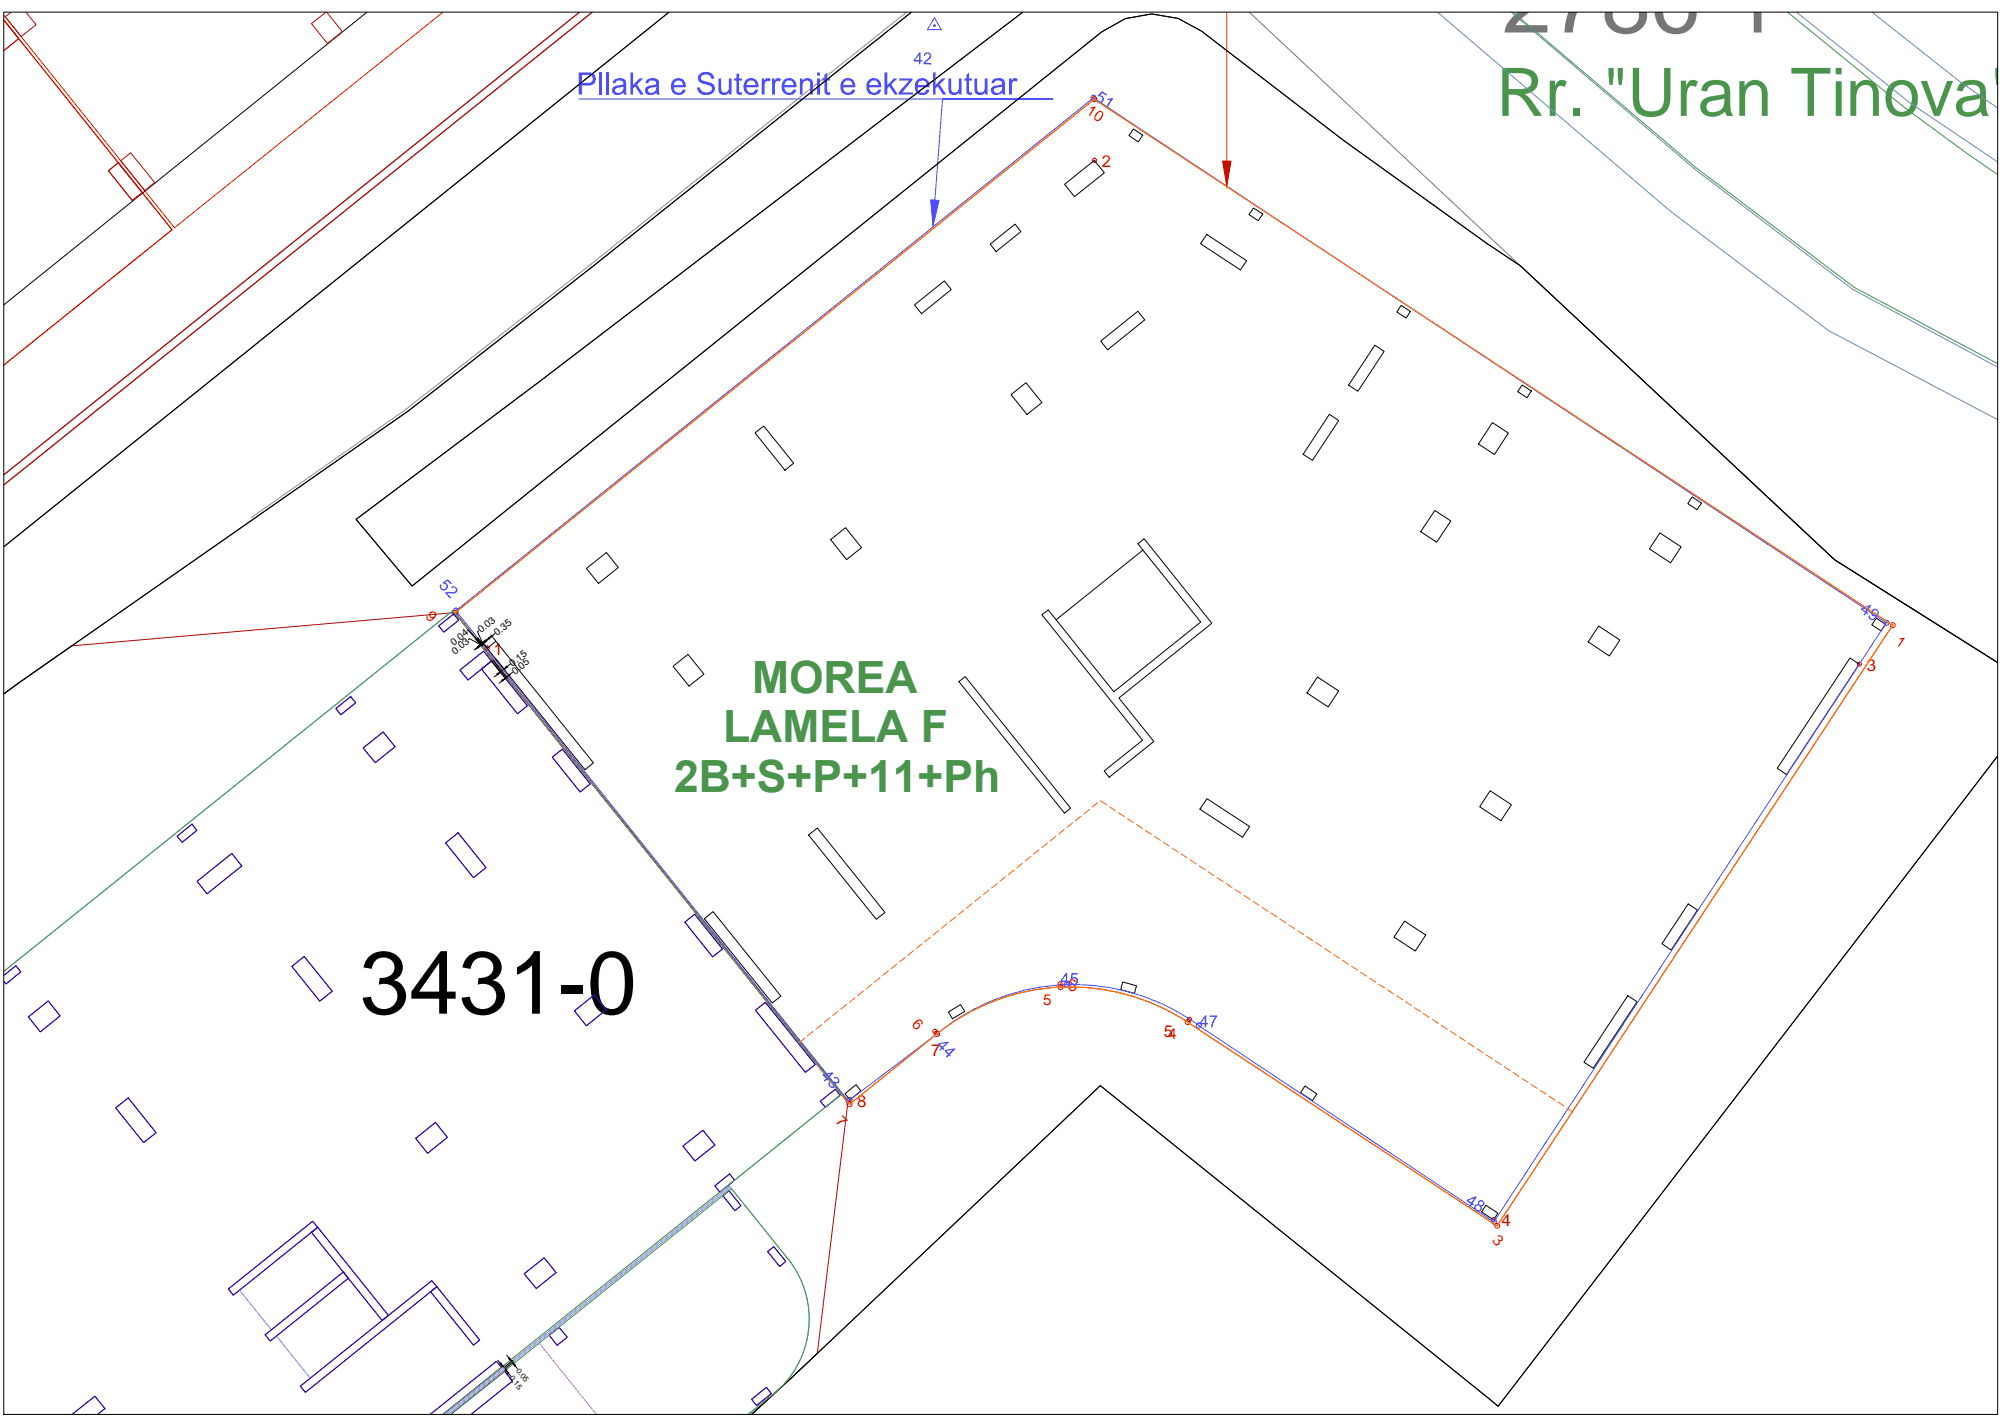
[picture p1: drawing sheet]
<svg xmlns="http://www.w3.org/2000/svg" width="420mm" height="297mm" viewBox="0 0 420 297" stroke-linecap="round" stroke-linejoin="round" font-family="sans-serif">
<defs><g id="words">
<text font-size="18.6" fill="#767676" x="314.8" y="6.8">2786-1</text>
<text font-size="18.6" x="75.4" y="212.3">3431-0</text>
<text font-size="14" fill="#4a954a" x="313.6" y="24.3">Rr. &quot;Uran Tinova&quot;</text>
<g font-size="9.3" fill="#4a954a">
<text x="157.6" y="145.1">MOREA</text>
<text x="151.5" y="155.5">LAMELA F</text>
<text x="141.3" y="166">2B+S+P+11+Ph</text>
</g>
<g font-size="3.5" fill="#f00">
<text x="230.9" y="35">2</text>
<text x="103.4" y="137.2">1</text>
<text x="391.2" y="140.5">3</text>
<text x="223.8" y="207.6">6</text>
<text x="195.1" y="221.2">7</text>
<text x="243.9" y="217.2">54</text>
<text x="179.6" y="231.8">8</text>
<text x="314.6" y="256.9">4</text>
</g>
<g font-size="3.2" fill="#f00">
<text x="227.4" y="23.7" transform="rotate(33 227.4 23.7)">10</text>
<text x="89" y="129.2" transform="rotate(44 89 129.2)">9</text>
<text x="397" y="135" transform="rotate(33 397 135)">1</text>
<text x="190.9" y="214.7" transform="rotate(44 190.9 214.7)">6</text>
<text x="218.6" y="210.6">5</text>
<text x="174.9" y="235" transform="rotate(45 174.9 235)">7</text>
<text x="312.5" y="260" transform="rotate(45 312.5 260)">3</text>
</g>
<g font-size="2.1">
<text x="95.1" y="135.3" transform="rotate(-39 95.1 135.3)">0.04</text>
<text x="95.4" y="137.1" transform="rotate(-39 95.4 137.1)">0.03</text>
<text x="100.8" y="132.7" transform="rotate(-39 100.8 132.7)">0.03</text>
<text x="104.2" y="133.3" transform="rotate(-39 104.2 133.3)">0.35</text>
<text x="107.4" y="139.7" transform="rotate(-38 107.4 139.7)">0.15</text>
<text x="107.9" y="141.4" transform="rotate(-39 107.9 141.4)">0.05</text>
</g>
<g font-size="1.6">
<text x="108.1" y="287.2" transform="rotate(51 108.1 287.2)">0.05</text>
<text x="106.7" y="288.7" transform="rotate(51 106.7 288.7)">0.15</text>
</g>
</g></defs>
<!-- layer: Morea 4 - themeli|A - Shtyllat_Pen_No__20 -->
<g fill="none" stroke="#f00" stroke-width=".21">
<path d="M91.9 131.1l3.2-2.5 1 1.3-3.1 2.5zM70.4 148.4l3.1-2.5 1 1.3-3.1 2.5zM76.1 156.7l4.2-3.4 2.5 3.1-4.2 3.4zM96.4 140.4l4.9-4 1.7 2.1-4.9 4zM100.9 140.2l2.1-1.7 7.5 9.3-2.1 1.7zM115.7 158.6l2.1-1.7 5.9 7.3-2.1 1.7zM37.1 175.2l3.1-2.6 1.1 1.3-3.1 2.5zM93.4 176.6l2.6-2.1 5.8 7.2-2.6 2.2zM41.3 184.6l7.3-5.8 2.1 2.6-7.3 5.8zM143.5 193.2l2.1-1.7 5.8 7.3-2.1 1.6zM.8 204.3l2.5-2 1 1.3-3 2.5-.5-.5M6 213l4.1-3.3 2.5 3.1-4.1 3.4z"/>
<path d="M61.2 202.4l2.5-2 5.9 7.2-2.6 2.1zM120.4 211.8l4.1-3.4 2.5 3.1-4.1 3.4zM158.3 211.6l2.1-1.6 10.4 13-2 1.6zM24.2 232.1l2.7-2.1 5.8 7.3-2.6 2.1zM87.1 238.5l4.2-3.4 2.5 3.2-4.2 3.3zM171.9 230.7l3.1-2.5 1.1 1.2-3.1 2.5zM65.3 258.1l1.3-1 14.8 18.4-1.3 1.1zM143.1 240.1l4.2-3.3 2.5 3.1-4.2 3.3zM149.8 248.4l3.1-2.5 1.1 1.3-3.2 2.5zM151.5 250.5l1.3-1.1 2.5 3.2-1.3 1zM47.9 270l17.6-14.2 1.1 1.3-17.7 14.2zM55.6 279.6l16.4-13.2 1 1.4-16.4 13.1z"/>
<path d="M90.2 270.6l1.4-1.1 8.9 11.2-1.3 1.1zM109.8 266.8l4.2-3.3 2.5 3.1-4.1 3.3zM115.1 279.7l2.1-1.7 1.7 2.1-2.2 1.7zM160.9 262.2l1.3-1 2.5 3-1.3 1.1zM15.1 296.2l4.8-3.7 2.1 2.6-1.5 1.1M62.9 290.4l27.6-22.1 1.1 1.2-27.6 22.2zM90.2 296.2l13.8-11 1.1 1.2-12.2 9.8M94.5 296.2l11.2-9 1.7 2.1-8.7 6.9M157.5 293.1l3.1-2.5 1.1 1.3-3.2 2.5z"/>
</g>
<!-- layer: Morea 4 - themeli|A - Akset_Pen_No__8 -->
<path d="M.8 145.3l14.2-10 80.4-7 82.3 102.4-6.4 52.8-13.7 12.7" fill="none" stroke="#a80f02" stroke-width=".21"/>
<path d="M170.8 223l5.3 6.4-71 57" fill="none" stroke="#fc9" stroke-width=".21"/>
<!-- layer: Morea 4 - themeli|A - Themeli_Pen_No__25 -->
<path d="M.8 203.5l93.4-75 1.1-.1 81 100.8-23.6 19 .2 .3-59.5 47.7M50.2 270.3l6.7 8.3M57.9 279.9l7.1 8.8M165.2 263.8l-12.1-15-59.2 47.4M165.2 263.8a20.2 20.2 0 0 1-3.3 28.4M161.9 292.2l-4.9 4" fill="none" stroke="#40a5ff" stroke-width=".21"/>
<!-- layer: Planet-ekzekutimit-morea-Kolollt|Parcela Fqinje -->
<path d="M261.8 2.6l122.7 114.7 34.1 21.5-34.1-21.5-19.7-18.4" fill="none" stroke="#767676" stroke-width=".21"/>
<path d="M189.9 2.6l-66.3 52.9-38.9 30.5-32.1 22.5" fill="none" stroke="#dcdcdc" stroke-width=".21"/>
<path d="M189.9 2.6l-66.3 52.9-38.9 30.5-32.1 22.5" fill="none" stroke="#989898" stroke-width=".21"/>
<path d="M320.4 18.5h.1" fill="none" stroke="#aaa" stroke-width=".21"/>
<!-- layer: Planet-ekzekutimit-morea-Kolollt|urbanizem pikat v2 -->
<g fill="none" stroke="#f00" stroke-width=".21">
<path d="M229.3 33.6h.1M102.1 135.8h.1M389.6 139.1h.1M195.9 216.1h.1M222.2 206.1h.1M249.2 213.6h.1M178.1 230.4h.1M313 255.5h.1"/>
<circle cx="229.4" cy="33.6" r=".44"/>
<circle cx="102.1" cy="135.7" r=".44"/>
<circle cx="389.6" cy="139.1" r=".44"/>
<circle cx="195.9" cy="216" r=".44"/>
<circle cx="222.2" cy="206.1" r=".44"/>
<circle cx="249.3" cy="213.6" r=".44"/>
<circle cx="178.1" cy="230.4" r=".44"/>
<circle cx="313" cy="255.5" r=".44"/>
</g>
<!-- layer: Planet-ekzekutimit-morea-Kolollt|suterrn projekt -->
<path d="M222.2 206.8a44.7 44.7 0 0 0-25.9 9.8l-18.3 14.8-82.7-103 134-107.6 167.3 110.2-82.9 125.8-64.8-42.7M222.2 206.8a44.6 44.6 0 0 1 26.7 7.3" fill="none" stroke="#f00" stroke-width=".21"/>
<!-- layer: Planet-ekzekutimit-morea-Kolollt|Parcela Baze -->
<path d="M140.2 2.6l-139.4 111.9" fill="none" stroke="#000" stroke-width=".21"/>
<!-- layer: Planet-ekzekutimit-morea-Kolollt|A - Shtyllat_Pen_No__20 -->
<g fill="none" stroke="#000" stroke-width=".21">
<path d="M223.1 38.6l6.2-5 2.1 2.6-6.2 5zM237.5 27l2 1.3-1 1.4-1.9-1.3zM207.5 51.1l5.2-4.2 1.2 1.6-5.2 4.2zM252.9 49.1l8.3 5.5-1.2 2-8.4-5.5zM262.7 43.6l1.9 1.2-.9 1.4-2-1.2zM191.6 63.9l6.3-5.1 1.4 1.9-6.2 5zM230.7 71.5l7.7-6.3 1.5 1.8-7.8 6.3zM288.1 72.3l2 1.3-5.5 8.4-2-1.3zM293.6 64l2 1.2-.9 1.4-2-1.2zM158.2 90.7l1.8-1.5 6.3 7.8-1.8 1.5zM211.9 82.7l3.1-2.5 3.3 4.1-3.1 2.5zM278.6 86.8l1.9 1.3-5.5 8.3-1.9-1.2z"/>
<path d="M312.7 88.5l3.4 2.2-2.9 4.5-3.4-2.2zM319 80.6l1.9 1.3-.9 1.4-2-1.3zM122.9 119.1l4.2-3.4 2.5 3.2-4.2 3.3zM174.1 113l3.1-2.5 3.3 4.2-3.1 2.5zM239.5 115.2l-18.2 14.6M300.7 106.9l3.3 2.2-2.9 4.5-3.4-2.2zM347.8 111.6l4.5 3-2.2 3.3-4.5-2.9zM354.6 104.1l2 1.3-1 1.4-1.9-1.3zM102.1 135.8l1.8-1.5 20.5 25.5-1.8 1.4zM141 139.6l3.2-2.5 3.3 4.1-3.1 2.5zM218.3 128.8l1.4-1 13.7 17.1 18.2-14.6-13.2-16.4 1.4-1 14.1 17.7-19.4 15.6 7.3 9.1-9.4 7.5-1-1.3 8-6.4zM335 131.1l4.5 3-2.2 3.3-4.5-2.9z"/>
<path d="M387.7 137.8l1.9 1.3-15.2 23.2-2-1.3zM393.2 129.5l1.9 1.3-.9 1.4-2-1.3zM200.9 142.8l1.4-1.1 22.1 27.6-1.3 1zM276.1 141.8l4.4 2.9-2.2 3.4-4.4-2.9zM169.4 174.9l1.9-1.5 14.1 17.7-1.8 1.5zM252.9 167.3l9 5.8-1.5 2.3-9-5.9zM312.3 165.7l4.4 2.9-2.2 3.3-4.4-2.9zM147.6 192.4l1.8-1.4 14.2 17.7-1.8 1.4zM294.3 193l4.5 2.9-2.2 3.3-4.5-2.9zM353.8 189.4l1.9 1.2-5.5 8.4-1.9-1.3zM198.7 212l2.6-1.6 .9 1.5-2.6 1.5zM235.3 205.7l2.9 .8-.5 1.6-2.8-.8z"/>
<path d="M341.1 208.6l2 1.2-9.2 14-2-1.3zM177.1 229.1l2.3-1.9 1 1.3-2.3 1.9zM273.5 227.5l2.5 1.7-1 1.3-2.5-1.6zM311.4 252.5l2.5 1.6-.9 1.4-2.5-1.6z"/>
</g>
<!-- layer: Planet-ekzekutimit-morea-Kolollt|parcela -->
<path d="M191 2.6l-66.3 52.9-39 30.5-84.9 59.3M214.3 2.6l-101.1 77.2-38.6 29 11.7 14 144.6-116.2 4.9-2.7 5.5-1 5.6 1 4.9 2.6 29.5 22.8 30.3 21.7 7 4.7 65.9 61.6 34.1 21.5M418.6 158.4l-104.7 136.2-83.3-67.2-64.8 61.3-8.2 7.5" fill="none" stroke="#000" stroke-width=".21"/>
<!-- layer: Planet-ekzekutimit-morea-Kolollt|ekzek-suterrn-pikat -->
<g fill="none" stroke="#4d4dff" stroke-width=".21">
<path d="M195.8 3.7l1.5 2.5h-3z"/>
<circle cx="195.8" cy="5.4" r=".19"/>
</g>
<g fill="#4d4dff">
<path d="M193.8 11.1l.7-.1 .6 .3v.8l-1.2 1.1h1.2v.3h-1.6l.1-.5 1.1-.9 .1-.4-.1-.4-.2-.1-.5 .1-.1 .4h-.3z"/>
<path d="M192.6 11h.3v1.6h.3v.3h-.3v.6h-.3v-.6h-1.1v-.3zM192.6 11.5l-.8 1.1h.8z"/>
</g>
<g fill="none" stroke="#4d4dff" stroke-width=".21">
<path d="M177.8 230.6h.1"/>
<circle cx="177.8" cy="230.6" r=".53"/>
</g>
<g fill="#4d4dff">
<path d="M173.8 226.6l.3 .2-.2 .3 .1 .3 .4 .2 .3-.1 .2-.2v-.4l-.3-.2 .2-.2 .4 .2a.42 .42 0 0 0 .4-.6 .42 .42 0 0 0-.7-.1l-.2-.3 .2-.1 .7 .1 .3 .4v.5l-.3 .3h-.5l.1 .5-.4 .4-.6 .1-.5-.4-.1-.5z"/>
<path d="M172.3 225.2l.2-.2 2-.4 .2 .2-1.2 1.1 .2 .3-.1 .2-.3-.3-.4 .5-.2-.2 .4-.5zM172.7 225.2l.6 .5 .8-.7z"/>
</g>
<g fill="none" stroke="#4d4dff" stroke-width=".21">
<path d="M196.3 216.6h.1"/>
<circle cx="196.3" cy="216.6" r=".53"/>
</g>
<g fill="#4d4dff">
<path d="M196.5 218.7l.2-.2 2-.3 .1 .2-1.1 1.1 .2 .3-.2 .2-.2-.3-.5 .4-.2-.2 .5-.4zM196.9 218.7l.6 .6 .8-.8z"/>
<path d="M197.9 220.1l.2-.2 2-.3 .1 .2-1.2 1.1 .3 .2-.2 .2-.2-.2-.5 .4-.2-.2 .5-.4zM198.3 220.1l.5 .6 .8-.8z"/>
</g>
<g fill="none" stroke="#4d4dff" stroke-width=".21">
<path d="M223.5 206.3h.1"/>
<circle cx="223.5" cy="206.3" r=".53"/>
</g>
<g fill="#4d4dff">
<path d="M224.6 203.8l1.2 .1v.3l-1-.1-.1 .7 .7-.1 .4 .3 .1 .7-.4 .6h-.7l-.5-.4v-.2h.3l.1 .3 .5 .1 .3-.2 .1-.3-.1-.5-.3-.2-.8 .2z"/>
<path d="M223.4 203.8h.2v1.6h.4v.3h-.4v.6h-.3v-.6h-1.1v-.3zM223.3 204.3l-.8 1.1h.8z"/>
</g>
<g fill="none" stroke="#4d4dff" stroke-width=".21">
<path d="M251.2 214.8h.1"/>
<circle cx="251.2" cy="214.8" r=".53"/>
</g>
<g fill="#4d4dff">
<path d="M253.5 212.7h1.6v.3l-.7 1.1-.3 1.1h-.3l.1-.6 .4-1 .4-.6h-1.2z"/>
<path d="M252.5 212.7h.3v1.6h.3v.3h-.3v.6h-.3v-.6h-1.1v-.3zM252.5 213.2l-.8 1.1h.8z"/>
</g>
<g fill="none" stroke="#4d4dff" stroke-width=".21">
<path d="M313 255.9h.1"/>
<circle cx="313.1" cy="255.9" r=".53"/>
</g>
<g fill="#4d4dff">
<path d="M307.5 251.3l1.8-.7 .2 .1-.9 1.4 .3 .2-.2 .2-.2-.2-.4 .5-.2-.2 .3-.5-.9-.6zM307.7 251.5l.6 .4 .7-.9z"/>
<path d="M309.8 251.6l.4-.2h.4l.4 .3 .1 .5-.2 .4-.5 .1 .1 .6-.2 .3-.7 .2-.6-.4-.1-.6 .3-.5h.6l-.1-.2zM310 252a.4 .4 0 0 0 .8 0 .4 .4 0 0 0-.8 0zM309.2 253a.51 .51 0 0 0 1 0 .51 .51 0 0 0-1 0z"/>
</g>
<g fill="none" stroke="#4d4dff" stroke-width=".21">
<path d="M395.3 130.5h.1"/>
<circle cx="395.3" cy="130.5" r=".53"/>
</g>
<g fill="#4d4dff">
<path d="M390.1 127.5l1.9-.8 .1 .2-.9 1.3 .3 .2-.1 .3-.3-.3-.3 .5-.3-.1 .3-.5-.9-.6zM390.3 127.6l.7 .5 .6-1z"/>
<path d="M392.4 127.7l.4-.2 .4 .1 .4 .3 .1 .5-.3 .7-.4 .5-.4 .3h-.5l-.5-.5 .1-.5 .2 .1v.3l.3 .3 .4-.1 .5-.4-.7-.1-.3-.4v-.5zM392.4 128.3a.53 .53 0 0 0 1 0 .53 .53 0 0 0-1 0z"/>
</g>
<g fill="none" stroke="#4d4dff" stroke-width=".21">
<path d="M229.1 20.5h.1"/>
<circle cx="229.2" cy="20.5" r=".53"/>
</g>
<g fill="#4d4dff">
<path d="M230.9 19.1l1.1 .7-.2 .2-.8-.5-.5 .5 .6 .2 .2 .4v.4l-.6 .6h-.5l-.5-.4-.1-.6 .1-.2 .3 .2-.1 .4 .3 .3 .6-.1 .2-.3-.1-.5-.9-.3z"/>
<path d="M232.2 20.6l.5 .1 .4-.2 .2 .1-1.4 2.1-.2-.2 1-1.6h-.7z"/>
</g>
<g fill="none" stroke="#4d4dff" stroke-width=".21">
<path d="M95.5 127.9h.1"/>
<circle cx="95.6" cy="127.9" r=".53"/>
</g>
<g fill="#4d4dff">
<path d="M92.3 122.4l.3 .2-.2 .2 .1 .4 .6 .2 .4-.3 .1-.4-.2-.3-.5-.1-.2-.3 1.1-.7 .9 .9-.2 .2-.7-.7-.6 .4 .4 .1 .3 .4-.1 .7-.6 .4h-.4l-.5-.4-.2-.6z"/>
<path d="M93.2 124.2l.4-.2h1.8l.2-.3-.2-.5-.4-.1-.3 .1-.2-.2 .4-.2 .5 .1 .4 .5v.5l-.4 .4h-1.7l.9 .9-.3 .2z"/>
</g>
<!-- layer: Planet-ekzekutimit-morea-Kolollt|ekzek-suterrn -->
<path d="M251.2 214.8a44.7 44.7 0 0 0-54.8 1.8l-18.6 14-82.3-102.7 133.6-107.4 166.2 110-82.3 125.4-61.8-41.1" fill="none" stroke="#4d4dff" stroke-width=".21"/>
<g fill="#4d4dff">
<path d="M125.5 15.2h.6v4.6h-.6z"/>
<path d="M127 15.2h.6v4.6h-.6z"/>
<path d="M132.1 15.2h.6v2.6l1.3-1.4h.8l-1.3 1.3 1.4 2.1h-.7l-1.1-1.7-.4 .4v1.3h-.6z"/>
<path d="M146.6 15.5l.8-.4 1.2 .1 .8 .5 .3 .8h-.6l-.2-.5-.5-.3h-.9a.66 .66 0 0 0-.6 .7 .66 .66 0 0 0 .7 .6l1.2 .3 .8 .5 .2 .5-.2 .9-.6 .5-1.4 .2-.9-.3-.5-.8-.1-.5h.6l.1 .5 .4 .4 .6 .1h.6a.74 .74 0 0 0 .8-.8 .74 .74 0 0 0-.8-.7l-1.5-.4-.4-.4-.3-.7z"/>
<path d="M150.6 16.4h.5l.1 2.2a.82 .82 0 0 0 .9 .8 .82 .82 0 0 0 .6-1.2v-1.8h.6v3.4h-.5v-.5l-.7 .6h-.7a1.04 1.04 0 0 1-.8-1.4z"/>
<path d="M154.3 15.6l.6-.3v1.1h.5v.5h-.5v2.2l.2 .2h.3l.1 .5-.5 .1a.73 .73 0 0 1-.7-1.1v-1.9h-.4v-.5h.4z"/>
<path d="M159.6 16.4h.5v.6l.6-.6h.5l.3 .2-.2 .5a.71 .71 0 0 0-.9 0 .71 .71 0 0 0-.2 .8v1.9h-.6z"/>
<path d="M161.8 16.4h.5v.6a.79 .79 0 0 1 1.3-.4l-.2 .5a.71 .71 0 0 0-.8 0 .71 .71 0 0 0-.2 .8v1.9h-.6z"/>
<path d="M167.6 16.4h.5v.5l.2-.2 .6-.3h.6l.6 .3 .2 .5v2.6h-.5v-2.2a.83 .83 0 0 0-1-.7 .83 .83 0 0 0-.6 1.1v1.8h-.6z"/>
<path d="M172.8 15.6l.5-.3v1.1h.6v.5h-.6v2.2l.2 .2h.4l.1 .5-.3 .1a.77 .77 0 0 1-.9-1.1v-1.9h-.4v-.5h.4z"/>
<path d="M185.4 15.2h.6v2.6l1.3-1.4h.7l-1.2 1.3 1.4 2.1h-.7l-1.2-1.7-.3 .4v1.3h-.6z"/>
<path d="M188.5 16.4h2.7v.4l-2.2 2.5h2.3v.5h-3v-.5l2.2-2.4h-2z"/>
<path d="M195.5 15.2h.6v2.6l1.3-1.4h.8l-1.3 1.3 1.4 2.1h-.7l-1.1-1.7-.4 .4v1.3h-.6z"/>
<path d="M198.7 16.4h.6v2.1a.83 .83 0 0 0 1 .9 .83 .83 0 0 0 .6-1.1v-1.9h.6v3.4h-.5v-.5l-.7 .6-.9-.1a1.21 1.21 0 0 1-.7-1.3z"/>
<path d="M202.5 15.6l.6-.3v1.1h.6v.5h-.6v2.2l.1 .2h.5v.5l-.3 .1a.77 .77 0 0 1-.9-1.1v-1.9h-.4v-.5h.4z"/>
<path d="M204.2 16.4h.6v2.2a.82 .82 0 0 0 1 .8 .82 .82 0 0 0 .6-1.2v-1.8h.6v3.4h-.6v-.5l-.6 .6h-.8a1.04 1.04 0 0 1-.8-1.4z"/>
<path d="M211.4 16.4h.6v.6a.79 .79 0 0 1 1.3-.4l-.2 .5a.71 .71 0 0 0-.9 0 .71 .71 0 0 0-.2 .8v1.9h-.6z"/>
<path d="M121.3 15.2l2.8 .1 .5 .4 .3 .7-.2 .9-.5 .4-.5 .2h-1.8v1.9h-.6zM121.9 15.7v1.7h1.5a.85 .85 0 0 0 .8-1.1 .85 .85 0 0 0-1.1-.6z"/>
<path d="M128.7 16.7l.8-.3h.8l.7 .4 .2 .6v2l.2 .4h-.6l-.1-.4-1 .5h-.8l-.4-.3-.2-.6 .1-.6 .6-.4 1-.2a.5 .5 0 0 0 .6-.4 .5 .5 0 0 0-.5-.6h-.2a.75 .75 0 0 0-1 .7l-.5-.1zM129 18.6a.68 .68 0 0 0 .2 .8 .68 .68 0 0 0 .9-.1l.5-.5v-.7l-1.3 .3z"/>
<path d="M135.6 16.7l.6-.3h1l.8 .4 .1 .3v2.4l.2 .3h-.6l-.1-.4-.6 .4-1 .1-.7-.5-.1-.6 .3-.6 .5-.3 .9-.1a.47 .47 0 0 0 .6-.4 .47 .47 0 0 0-.4-.5l-.4-.1a.73 .73 0 0 0-.9 .7l-.6-.1zM135.8 18.6a.76 .76 0 0 0 .5 .9 .76 .76 0 0 0 1-.4l.2-.3v-.7l-1.3 .3z"/>
<path d="M141 16.9l.6-.5h.9l.5 .2 .4 .4 .3 .7v.6h-2.5l.3 .8 .6 .3 .5-.1 .5-.5h.6l-.5 .8-.5 .3h-.8l-.9-.4-.4-.9v-.9zM141.6 17l-.4 .8h1.9v-.2a.94 .94 0 0 0-1.5-.6z"/>
<path d="M156.2 16.9l.5-.4 1-.1 .7 .3 .4 .6 .1 1h-2.5l.2 .7 .3 .3 .5 .1a.89 .89 0 0 0 .9-.6l.6 .1-.6 .8-1.1 .2-.8-.3-.3-.4-.3-.7 .1-.9zM156.8 17.1l-.2 .2-.2 .5h1.9l-.1-.6-.4-.3-.6-.1z"/>
<path d="M164.2 16.9l.6-.5h.9l.6 .2 .5 .7 .1 1h-2.5l.1 .6 .5 .5a.94 .94 0 0 0 1.3-.6h.6l-.2 .5-.5 .4-1.1 .2-.7-.3-.5-.6-.1-.7 .1-.8zM164.8 17l-.4 .8 1.9-.1a.91 .91 0 0 0-.5-.8 .91 .91 0 0 0-1 .1z"/>
<path d="M171.2 15.2h.6v.6h-.6zM171.2 16.4h.6v3.4h-.6z"/>
<path d="M176.5 16.9l.7-.5h.8l.9 .5 .3 .8v.6h-2.5l.2 .8 .7 .3 .6-.1 .4-.5h.6l-.5 .8-.5 .3h-.8l-.8-.4-.3-.4-.2-.9 .1-.7zM177.1 17l-.4 .8h1.9v-.2a.94 .94 0 0 0-1.5-.6z"/>
<path d="M181.9 16.9l.6-.4 1-.1 .4 .2 .6 .5 .1 1.2h-2.5l.3 .8 .8 .3a.88 .88 0 0 0 .9-.6l.5 .1-.2 .4-.5 .5-1 .1-.7-.3-.4-.4-.2-.7v-.9zM182.5 17.1l-.3 .7h1.9l-.2-.6-.4-.3-.5-.1z"/>
<path d="M192.1 16.8l.6-.4h.9l.5 .2 .4 .4 .3 .7v.6h-2.5l.1 .6 .3 .4 .5 .1 .5-.1 .5-.5h.6l-.5 .8-.5 .3h-.8l-.9-.4-.4-.9 .1-1.1zM192.7 17l-.4 .8h1.9v-.2a.94 .94 0 0 0-1.5-.6z"/>
<path d="M208 16.8l.9-.4h.8l.7 .3 .2 .4v2.3l.2 .4h-.6l-.2-.4-.5 .4-1 .1-.6-.3-.2-.3a1.2 1.2 0 0 1 1.5-1.4l.3-.1a.47 .47 0 0 0 .5-.4 .47 .47 0 0 0-.5-.5l-.3-.1a.74 .74 0 0 0-.9 .7l-.5-.1zM208.5 18.5a.6 .6 0 0 0-.1 .8 .6 .6 0 0 0 .8 .1l.7-.5 .1-.8z"/>
</g>
<path d="M195 41.9l1.8 .1-1.3 5.2z" fill="#4d4dff" stroke="#4d4dff" stroke-width=".21"/>
<path d="M121.3 20.7h99.3h-23.1l-1.6 21.3" fill="none" stroke="#4d4dff" stroke-width=".21"/>
<!-- layer: Planet-ekzekutimit-morea-Kolollt|suterrn projekt -->
<path d="M256.2 33.7h1.8l-.9 5.4z" fill="#f00" stroke="#f00" stroke-width=".21"/>
<path d="M257.1 2.6v31.1" fill="none" stroke="#f00" stroke-width=".21"/>
<!-- layer: Planet-ekzekutimit-morea-Kolollt|suterren projekt pikat -->
<g fill="none" stroke="#f00" stroke-width=".21">
<path d="M229.3 20.8h.1M95.3 128.4h.1M396.6 131h.1M196.3 216.6h.1M222.2 206.8h.1M248.9 214.1h.1M178 231.4h.1M313.7 256.8h.1"/>
<circle cx="229.3" cy="20.8" r=".53"/>
<circle cx="95.3" cy="128.4" r=".53"/>
<circle cx="396.6" cy="131" r=".53"/>
<circle cx="196.3" cy="216.6" r=".53"/>
<circle cx="222.2" cy="206.8" r=".53"/>
<circle cx="248.9" cy="214.1" r=".53"/>
<circle cx="178" cy="231.3" r=".53"/>
<circle cx="313.7" cy="256.8" r=".53"/>
</g>
<!-- layer: llF-suterren -->
<path d="M.8 4.2l35.3 43.9-35.3 28.4M92.8 2.6l-56.2 45.1-35.8-44.5" fill="none" stroke="#f00" stroke-width=".21"/>
<path d="M121.4 2.6l-120.6 96.8M124.1 2.6l-123.3 99" fill="none" stroke="#000" stroke-width=".21"/>
<path d="M76.9 2.6l-76.1 61.2" fill="none" stroke="#000" stroke-width=".21"/>
<path d="M.8 4.2l3.1 3.9-3.1 2.5M2.3 2.6l-1.2 .9 3.3 4.2 3.2-2.5-2.2-2.6M68.3 2.6l-3 2.4 3.3 4.1 3.1-2.5-3.2-4M121.4 2.6l-120.6 96.8M124.1 2.6l-123.3 99M22.7 35.8l2.1-1.7 5 6.2-2.1 1.7zM25.3 33.7l2.1-1.7 5 6.2-2.1 1.7z" fill="none" stroke="#a80f02" stroke-width=".21"/>
<!-- layer: shtyllat def -->
<g fill="none" stroke="#00f" stroke-width=".21">
<path d="M91.9 131.1l3.2-2.5 1 1.3-3.1 2.5zM70.4 148.4l3.1-2.5 1 1.3-3.1 2.5zM76.1 156.7l4.2-3.4 2.5 3.1-4.2 3.4zM96.4 140.4l4.9-4 1.7 2.1-4.9 4zM100.9 140.2l2.1-1.7 7.5 9.3-2.1 1.7zM115.7 158.6l2.1-1.7 5.9 7.3-2.1 1.7zM37.1 175.2l3.1-2.6 1.1 1.3-3.1 2.5zM93.4 176.6l2.6-2.1 5.8 7.2-2.6 2.2zM41.3 184.6l7.3-5.8 2.1 2.6-7.3 5.8zM143.5 193.2l2.1-1.7 5.8 7.3-2.1 1.6zM.8 204.3l2.5-2 1 1.3-3 2.5-.5-.5M6 213l4.1-3.3 2.5 3.1-4.1 3.4z"/>
<path d="M61.2 202.4l2.5-2 5.9 7.2-2.6 2.1zM120.4 211.8l4.1-3.4 2.5 3.1-4.1 3.4zM158.3 211.6l2.1-1.6 10.4 13-2 1.6zM24.2 232.1l2.7-2.1 5.8 7.3-2.6 2.1zM87.1 238.5l4.2-3.4 2.5 3.2-4.2 3.3zM171.9 230.7l3.1-2.5 1.1 1.2-3.1 2.5zM65.3 258.1l1.3-1 14.8 18.4-1.3 1.1zM143.1 240.1l4.2-3.3 2.5 3.1-4.2 3.3zM149.8 248.4l3.1-2.5 1.1 1.3-3.2 2.5zM151.5 250.5l1.3-1.1 2.5 3.2-1.3 1zM47.9 270l17.6-14.2 1.1 1.3-17.7 14.2zM55.6 279.6l16.4-13.2 1 1.4-16.4 13.1z"/>
<path d="M90.2 270.6l1.4-1.1 8.9 11.2-1.3 1.1zM109.8 266.8l4.2-3.3 2.5 3.1-4.1 3.3zM115.1 279.7l2.1-1.7 1.7 2.1-2.2 1.7zM160.9 262.2l1.3-1 2.5 3-1.3 1.1zM15.1 296.2l4.8-3.7 2.1 2.6-1.5 1.1M62.9 290.4l27.6-22.1 1.1 1.2-27.6 22.2zM90.2 296.2l13.8-11 1.1 1.2-12.2 9.8M94.5 296.2l11.2-9 1.7 2.1-8.7 6.9M157.5 293.1l3.1-2.5 1.1 1.3-3.2 2.5z"/>
</g>
<!-- layer: Asfallt -->
<path d="M317.1 2.6l38.3 32.5 33.2 25.1 30 16M374.6 2.6l24.7 20.1 13.1 9.6 6.2 4.2" fill="none" stroke="#4a954a" stroke-width=".21"/>
<!-- layer: trotuar -->
<path d="M301.3 2.6l48.7 41.6 33.2 25.1 35.4 18.6M316.7 2.6l38.5 32.9 33.1 25.1 30.3 16.3M376.5 2.6l23.6 18.9 18.5 12.4M392.3 2.6l18.2 14.4 8.1 5.6" fill="none" stroke="#5c8ab8" stroke-width=".21"/>
<!-- layer: Themel pllaka o3 ferizaj -->
<g fill="none" stroke="#ff7f00" stroke-width=".21">
<path d="M216 179.4l-1.2 1M217.7 178l-1.1 .9M219.5 176.6l-1.2 .9M221.3 175.2l-1.2 .9M223 173.8l-1.1 .9M224.8 172.4l-1.2 .9M226.5 171l-1.1 .9M228.3 169.5l-1.2 1M230 168.1l-1.2 1M230.6 167.8l1.3 .8M232.5 169l1.3 .8M234.4 170.2l1.2 .9"/>
<path d="M236.2 171.5l1.3 .8M238.2 172.7l1.2 .8M240 173.9l1.3 .9M241.9 175.2l1.2 .8M243.8 176.4l1.2 .8M245.6 177.7l1.3 .8M247.6 178.9l1.2 .8M191.4 199.1l-1.1 1M193.2 197.7l-1.2 1M194.9 196.3l-1.1 1M196.7 194.9l-1.2 1M198.4 193.5l-1.1 .9"/>
<path d="M200.2 192.1l-1.2 .9M202 190.7l-1.2 .9M203.7 189.3l-1.1 .9M205.5 187.9l-1.2 .9M207.2 186.5l-1.1 .9M209 185.1l-1.2 .9M210.7 183.6l-1.1 1M212.5 182.2l-1.2 1M214.2 180.8l-1.1 1M249.4 180.1l1.3 .9M251.3 181.4l1.2 .8M253.2 182.6l1.2 .8"/>
<path d="M255 183.9l1.3 .8M256.9 185.1l1.3 .8M258.8 186.3l1.3 .9M260.7 187.6l1.2 .8M262.6 188.8l1.2 .8M264.4 190l1.3 .9M266.3 191.3l1.3 .8M268.2 192.5l1.3 .8M270.1 193.8l1.2 .8M272 195l1.2 .8M273.8 196.2l1.3 .9M275.7 197.4l1.3 .9"/>
<path d="M277.6 198.7l1.3 .8M279.5 199.9l1.2 .8M168.6 217.5l-1.1 .9M170.4 216.1l-1.2 .9M172.2 214.7l-1.2 .9M173.9 213.2l-1.2 1M175.6 211.8l-1.1 1M177.4 210.4l-1.2 1M179.1 209l-1.1 1M180.9 207.6l-1.2 .9M182.7 206.2l-1.2 .9M184.4 204.8l-1.2 .9"/>
<path d="M186.2 203.4l-1.2 .9M187.9 202l-1.1 .9M189.7 200.6l-1.2 .9M222.2 206.8a44.7 44.7 0 0 0-25.8 9.8l-18.4 14.8-82.7-103 134-107.6 167.3 110.2-67.1 101.9M222.2 206.8a44.6 44.6 0 0 1 26.7 7.3M248.9 214.1l64.8 42.7 15.8-23.9M281.4 201.2l1.2 .8M283.2 202.4l1.3 .8M285.1 203.7l1.3 .8M287 204.9l1.3 .8M288.9 206.1l1.2 .8M290.8 207.3l1.2 .9"/>
<path d="M292.6 208.6l1.3 .8M294.5 209.8l1.3 .9M296.4 211.1l1.3 .8M298.3 212.3l1.2 .8M300.2 213.5l1.2 .9M302 214.8l1.3 .8M303.9 216l1.3 .8M305.8 217.3l1.3 .8M307.7 218.5l1.2 .8M309.6 219.7l1.2 .9M311.4 221l1.3 .8M313.3 222.2l1.3 .8"/>
<path d="M315.2 223.4l1.3 .9M317.1 224.7l1.2 .8M319 225.9l1.2 .8M320.8 227.2l1.3 .8M322.7 228.4l1.3 .8M324.6 229.6l1.3 .9M326.5 230.8l1.2 .9M328.4 232.1l1.1 .8"/>
</g>
<!-- layer: Parcela Baze -->
<path d="M140.2 2.6l-139.4 111.9M191 2.6l-66.3 52.9-39 30.5-84.9 59.3M214.3 2.6l-101.1 77.2-38.6 29 11.7 14 144.6-116.2 4.9-2.7 5.5-1 5.6 1 4.9 2.6 29.5 22.8 30.3 21.7 7 4.7 65.9 61.6 34.1 21.5M418.6 158.4l-104.7 136.2-83.3-67.2-64.8 61.3-8.2 7.5" fill="none" stroke="#000" stroke-width=".21"/>
<!-- layer: llg betimi themelet -->
<path d="M.8 203.5l94.1-75.6 81.4 101.3-83.4 67M94.5 296.2l58.8-47.2 11.9 14.8a20.2 20.2 0 0 1-3.3 28.4l-5.2 4" fill="none" stroke="#4a954a" stroke-width=".21"/>
<!-- layer: 2D Drafting - General_Pen_No__75 -->
<g fill="none" stroke="#f0f" stroke-width=".21">
<path d="M113 281.4l.3 .3M113.4 281.9l.4 .4M113.9 282.5l.3 .4M114.4 283.1l.3 .4M114.9 283.7l.3 .4M115.3 284.3l.3 .3M115.8 284.9l.3 .3M116.3 285.5l.3 .3M116.7 286l.3 .4M117.2 286.6l.3 .4M117.7 287.2l.3 .4M118.1 287.8l.4 .4"/>
<path d="M118.6 288.4l.3 .4M119.1 289l.3 .3M119.6 289.5l.3 .4M120 290.1l.3 .4M120.5 290.7l.3 .4M121 291.3l.3 .4M121.4 291.9l.3 .4M121.9 292.5l.3 .4M122.4 293l.3 .5M122.8 293.6l.4 .4M123.3 294.2l.3 .4M123.8 294.8l.3 .4"/>
<path d="M124.3 295.4l.3 .4M124.7 296l.3 .2"/>
</g>
<!-- layer: llF-suterren -->
<g fill="none" stroke="#000" stroke-width=".21">
<path d="M97.9 132.2l.2-.2 2.9 2.9M98.2 134l.2-.2 2.4 1.3M99.7 133.9l1.2 1.4M99.9 133.8l1.1 1.5M100.1 133.6l1.1 1.5M100.3 132.2l-.2 .1 1.1 2.5M100.4 135.4l-1 .7M101 134.5l1.1 1.2M101.2 134.7l-.5 .4M102.3 133.8l-.8 .7M102.6 133.6l-.7 .6 .5-.4M102.9 133l1 1.2"/>
<path d="M103.3 138.3l3 3.8M103.7 132.7l-.6 .6M103.8 138l2 2.4M106.9 139.1l-.6 .5M104.2 141.3l-.7 .5M105 141l-1.9-2.4 3 3.7M105.2 142.6l-.6 .5M107.4 140.8l-.6 .6M104.3 284.9l.5 .7M105.6 286l-.4 .4M106.2 283.9l.5 .6M106.2 286.8l-.4 .3"/>
<path d="M106.5 287.7l.5 .6M107.4 285l-1.7 1.4M107.6 285.2l-1.7 1.5M107.9 286.1l.5 .7"/>
</g>
<g fill="#000" stroke="#000" stroke-width=".21">
<path d="M100 135.6l.7-.5-.6 .7zM100.1 135.4l.8-.4-.6 .6zM100.3 135.3l.8-.5-.6 .7zM101.4 134.4l.2 .2-.7 .4zM101.6 134.2l.2 .3-.7 .3zM101.8 134.1l.2 .2-.8 .4zM102.3 133.6l.8-.3-.6 .6zM106.2 139.5l.2 .2-.8 .5zM104.1 141.2l.7-.4-.5 .6zM105.1 142.5l.8-.4-.6 .6zM106.7 141.2l.2 .2-.8 .5zM104.8 285.7l.2-.2 .4 .7z"/>
<path d="M106 287l.6 .6-.2 .1zM106.6 284.6l.2-.2 .4 .8zM107.4 285.5l.7 .5-.2 .2z"/>
</g>
<!-- layer: prjekt i ri -->
<path d="M.8 2.5h417.8v293.8h-417.8z" fill="none" stroke="#000" stroke-width=".21"/>
<use href="#words"/>
</svg>
